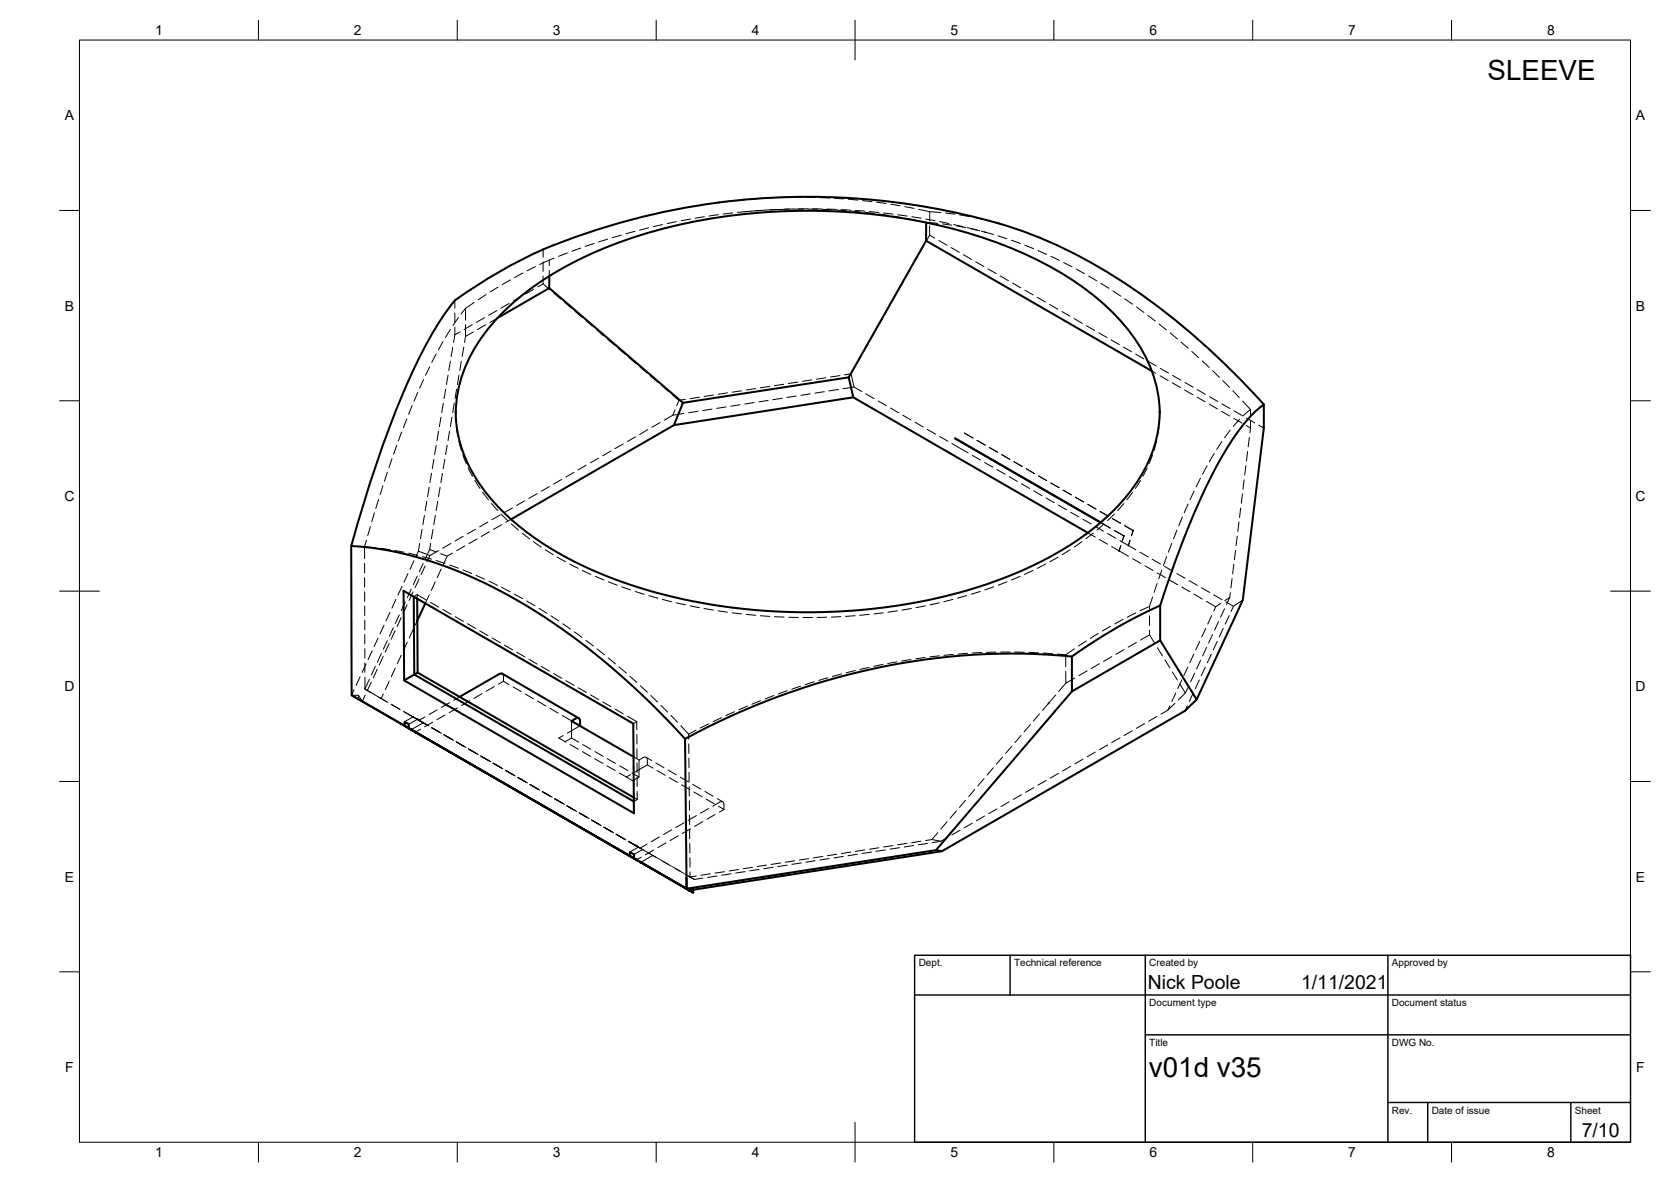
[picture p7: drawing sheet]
<svg xmlns="http://www.w3.org/2000/svg" width="420mm" height="297mm" viewBox="0 0 420 297" stroke-linecap="round" stroke-linejoin="round" font-family="sans-serif">
<defs><g id="words">
<g font-size="7">
<text x="374" y="20">SLEEVE</text>
<text x="288.9" y="270.6">v01d v35</text>
</g>
<g font-size="4.9">
<text x="288.6" y="248.5">Nick Poole</text>
<text x="327.1" y="248.6">1/11/2021</text>
<text x="397.7" y="285.8">7/10</text>
</g>
<g font-size="3.5">
<text x="39" y="8.8">1</text>
<text x="89" y="8.8">2</text>
<text x="139" y="8.8">3</text>
<text x="189" y="8.8">4</text>
<text x="239" y="8.8">5</text>
<text x="289" y="8.8">6</text>
<text x="339" y="8.8">7</text>
<text x="389" y="8.8">8</text>
<text x="16.3" y="30.2">A</text>
<text x="411.3" y="30.2">A</text>
<text x="16.3" y="78">B</text>
<text x="411.3" y="78">B</text>
<text x="16.2" y="125.9">C</text>
<text x="411.2" y="125.9">C</text>
<text x="16.2" y="173.7">D</text>
<text x="411.2" y="173.7">D</text>
<text x="16.3" y="221.6">E</text>
<text x="411.3" y="221.6">E</text>
<text x="16.4" y="269.4">F</text>
<text x="411.4" y="269.4">F</text>
<text x="39" y="290.8">1</text>
<text x="89" y="290.8">2</text>
<text x="139" y="290.8">3</text>
<text x="189" y="290.8">4</text>
<text x="239" y="290.8">5</text>
<text x="289" y="290.8">6</text>
<text x="339" y="290.8">7</text>
<text x="389" y="290.8">8</text>
</g>
<g font-size="2.5">
<text x="231" y="242.9">Dept.</text>
<text x="255" y="242.9">Technical reference</text>
<text x="289" y="242.9">Created by</text>
<text x="350" y="242.9">Approved by</text>
<text x="289" y="252.8">Document type</text>
<text x="350" y="252.8">Document status</text>
<text x="289" y="262.9">Title</text>
<text x="350" y="262.9">DWG No.</text>
<text x="350" y="279.9">Rev.</text>
<text x="360" y="279.9">Date of issue</text>
<text x="396" y="279.9">Sheet</text>
</g>
</g></defs>
<!-- layer: Visible -->
<g fill="none" stroke="#000" stroke-width=".51">
<path d="M180.8 50.9a167.8 167.8 0 0 0-48.4 13.7l-9.7 5.4-8.3 5.5M180.8 50.9a173.6 173.6 0 0 1 75.8 7 140 140 0 0 1 45.1 27.8l8.1 7.6 8 8.3M232.9 56v4.5M114.4 75.5a97.4 97.4 0 0 0-13.2 23.7 319.1 319.1 0 0 0-12.9 38M138.1 69.4v3l33.6 28.8-2.2 5.6M138.1 72.4l-13 7.5M232.9 60.5l-19.5 34.3 1.1 5.1M232.9 60.5l56.7 32.7M213.4 94.8l-41.7 6.4M114.6 103.4a34.7 34.7 0 0 0 10.2 23.5 78.4 78.4 0 0 0 30.6 19 147.2 147.2 0 0 0 82.8 3.8 96.1 96.1 0 0 0 37.5-17.5 42 42 0 0 0 15.1-22.1l.6-3.1 .2-3.6M114.6 103.7a34.6 34.6 0 0 1 9.5-22.7 75.8 75.8 0 0 1 29.7-19.4 144.1 144.1 0 0 1 72.7-6.8 112.2 112.2 0 0 1 42.8 15.4 53 53 0 0 1 19 20 31.5 31.5 0 0 1 3.3 13.5M240.2 110.2l36.6 21.1"/>
<path d="M128.5 130.5l41-23.7 45-6.9 59 34M104 150l.2 19.5-2.6 1.5-.1-22.5 57.7 33.3 .2 22.6-57.8-33.4M104.9 150.5l.1 18.5M106.9 151.6l-2 4.4M291.7 152.2a128.2 128.2 0 0 0-22.2 12.8M88.5 174.7l14.9 8.7M105 169l-.8 .5 55.2 31.9M105 169l54.4 31.4M115.6 175.1l10-5.7 .5-.2 19.4 11.3M265.2 178.7h.1M265.3 178.7h.1M269.5 173.7l22.2-12.8 9.2 14.9-2.9 2.8-61.2 35.3-62.5 9.7"/>
<path d="M291.7 160.9v-8.7a197.6 197.6 0 0 1 16.2-38.6 39 39 0 0 1 9.9-11.9v5.9l-5.3 43.2-11.6 25M101.7 182.4l1.7 1M102.8 183l57.2 33.1M103.4 183.4h.1M145.9 182.4l-.1-1.6-.4-.4-.6 .2-1.1 .6 15.6 9M145.9 182.4h-.1M172.3 185.7a170.8 170.8 0 0 1 97.2-20.7v8.7l-34.1 39.9-62.8 9.7M158.4 215.1v-1l1 .6v1l13.2 7.6M158.4 215.1l-55.6-32.1v-1l-1.1-.6v1l-13.2-7.7-.2-37.5a91.7 91.7 0 0 1 37.6 11.4 174.7 174.7 0 0 1 46.4 37.1l.3 37.6M158.4 215.1l2.7 1.6M160 216.1l-55.5-32.1 55.6 32.1M160 216.1h.1"/>
<path d="M160.1 216.1h.1M161.1 216.7l13.2 7.6-1.7-1M161.1 216.7l12.2 7.1zM235.4 213.6l1.4 .3M172.6 220.8v2.5M172.6 223.3h1.7v1"/>
</g>
<!-- layer: Hidden -->
<g fill="none" stroke="#000" stroke-width=".25">
<path d="M156.2 59.1l-2.3 .6M159.7 58.1l-2.3 .6M163.1 57.2l-2.3 .6M166.6 56.4l-2.3 .6M170.1 55.7l-2.3 .5M173.6 55l-2.3 .5M177.1 54.5l-2.3 .3M180.7 54l-2.4 .3M183.6 50.6l-2.8 .3M184.2 53.5l-2.4 .3M187.2 50.2l-2.4 .2M187.8 53.2l-2.4 .2"/>
<path d="M188.9 53.1l-1.4 .1M190.7 49.9l-2.3 .2M191.3 52.9l-2.3 .2M192.4 52.8l-2.3 .2M194.3 49.7l-2.4 .2M194.9 52.7l-2.4 .1M196 52.6l-2.4 .1M197.9 49.6l-2.4 .1M198.5 52.6h-2.4M199.6 52.5l-2.4 .1M199.6 52.5h2.4M201.4 49.6h-2.3"/>
<path d="M202.6 49.6h2.4M203.2 52.5h-2.4M203.2 52.5l2.4 .1M204.3 52.5h2.4M206.2 49.7l2.4 .1M206.8 52.6l2.4 .1M207.9 52.5l2.4 .1M209.8 49.8l2.4 .2M210.4 52.8l2.3 .1M211.5 52.7l2.4 .1M213.3 50.1l2.4 .2M213.9 53l2.4 .3"/>
<path d="M215.1 52.9l2.3 .2M216.9 50.4l2.4 .3M217.5 53.4l2.4 .2M218.6 53.2l2.4 .2M220.5 50.8l2.3 .3M221 53.8l2.4 .3M222.2 53.5l2.3 .3M224 51.3l2.3 .4M224.6 54.3l2.3 .4M225.7 54l2.4 .3M227.5 51.9l2.3 .5M228.1 54.9l2.3 .5"/>
<path d="M229.3 54.5l2.3 .3M231 52.6l2.8 .6M231.6 55.6l1.3 .3M232.8 55.1l2.3 .4M232.9 56l2.9 .1M233.7 56.8v2.3M233.7 59.1l-.7 1.4M233.7 59.1l1.3 .7M233.8 53.2l2.8 .2M233.8 53.2v2.4M236.3 55.7l2.3 .5M237 56.3l2.3 .3"/>
<path d="M237.8 53.5l2.3 .3M239.8 56.4l2.3 .5M240.5 56.8l2.3 .4M241.3 54l2.3 .4M243.3 57.2l2.3 .6M244 57.5l2.3 .5M244.8 54.6l2.3 .5M246.7 58.1l1.4 .3M247.5 58.3l2.3 .6M248.3 55.4l2.7 .7M250.9 59.3l2.3 .7M114.4 75.5v1.9"/>
<path d="M114.4 78.6v2.4M115.3 79.8l-1.4 2M117.1 77.5l-1.1 1.4M117.1 77.5v2.9M119.2 76l-2.1 1.5M121.9 79.8l-2.1 1.2M122.2 74l-2 1.3M124.9 78l-2 1.2M125.1 79.9l-1.9 1.1M125.2 72.1l-2 1.3M128 76.2l-2 1.2M128.3 70.3l-2 1.2"/>
<path d="M131.1 74.5l-2 1.2M131.5 68.6l-2.1 1.2M134.2 72.7l-2 1.2M134.6 67l-2.1 1.1M136.5 71.3l1.8 1.5M136.5 69.4v1.9M136.5 71.3l-1.2 .8M136.6 62.7v1.9M136.6 65.8l-.1 2.4M138.1 65.3l-2.4 1.2M138.1 68v1.4M139.2 73.6l1.8 1.5"/>
<path d="M139.3 64.9l-1.2 .4v1.5M141.9 75.9l1.8 1.6M142.7 63.6l-2.3 .8M144.6 78.2l1.8 1.6M146 62.3l-2.2 .8M149.4 61.2l-2.3 .7M152.8 60.1l-2.3 .7M223.6 77.1l-1.2 2M225.3 73.9l-1.1 2.1M227.1 70.8l-1.2 2.1M228.9 67.7l-1.2 2.1M230.6 64.6l-1.2 2.1"/>
<path d="M232.4 61.5l-1.2 2.1M236.1 60.4l2 1.2M239.1 62.2l2.1 1.2M242.2 64l2.1 1.2M245.3 65.8l2.1 1.2M248.4 67.6l2.1 1.2M251.5 69.3l2.1 1.3M254.3 60.4l2.3 .8M254.6 71.1l2.1 1.2M257.7 61.6l2.2 .9M257.7 72.9l2.1 1.2M260.8 74.7l2.1 1.2"/>
<path d="M261 63l2.2 .9M263.9 76.5l2.1 1.2M264.2 64.4l2.2 1.1M267 78.3l2 1.2M267.4 66l2.2 1.1M270.6 67.6l2.1 1.2M273.7 69.4l2.1 1.2M276.8 71.2l2 1.3M279.8 73.1l2 1.3M282.8 75.1l2 1.3M285.7 77.1l2 1.4M288.6 79.3l1.9 1.4"/>
<path d="M105 98.6l-.9 2.2M106.5 95.4l-1 2.2M108 92.2l-1 2.1M109.7 89l-1.1 2.1M111.4 85.9l-1.2 2M112.1 97.8l-.4 2.4M112.6 94.3l-.4 2.3M113.2 82.8l-1.2 2M113.2 90.8l-.4 2.3M113.8 87.3l-.4 2.3M114.4 82.2v1.9M114.4 84.1l-.4 2"/>
<path d="M114.8 97.8l-.4 2.4M115.4 94.3l-.4 2.3M115.7 83.4l-1.3 .7M116 90.8l-.4 2.3M116.6 87.2l-.4 2.4M117.1 81.6v2.9M117.1 84.5l-.3 1.6M118.7 81.6l-2 1.2M119 83.4l-1.9 1.1M122.1 81.6l-2 1.2M147.3 80.5l1.8 1.6M150 82.9l1.8 1.5"/>
<path d="M152.7 85.2l1.8 1.5M155.4 87.5l1.8 1.6M158.1 89.9l1.9 1.5M160.9 92.2l1.8 1.5M163.6 94.5l1.8 1.6M166.3 96.8l1.8 1.6M169 99.2l1.7 1.4M175.9 99.8l-2.4 .4M179.4 99.3l-2.4 .3M182.9 98.7l-2.3 .4M186.5 98.2l-2.4 .4M190 97.6l-2.4 .4"/>
<path d="M193.5 97.1l-2.3 .4M197.1 96.6l-2.4 .3M200.2 99.5l-2.4 .4M200.6 96l-2.4 .4M203.7 99l-2.3 .3M204.1 95.5l-2.3 .3M207.3 98.4l-2.4 .4M207.6 94.9l-2.3 .4M210.8 97.9l-2.4 .3M211.2 94.4l-2.4 .3M212 97.7l2.7-.4 2 1.1M214 94l-1.7 .2"/>
<path d="M214 94l.7 3.3M214.8 92.6l-.8 1.4M216.5 89.5l-1.2 2.1M217.7 99l2.1 1.2M218.3 86.4l-1.2 2M220 83.3l-1.1 2M221.8 80.2l-1.2 2M270.1 80.1l2 1.2M273.2 81.9l2 1.1M276.3 83.6l2 1.2M279.4 85.4l2 1.2M282.5 87.2l2 1.2"/>
<path d="M285.6 89l2 1.2M288.6 90.8l2.1 1.2M289.6 93.2l1 .6M291.4 81.4l1.9 1.5M291.7 94.4l2 1.2M291.7 92.6l2.1 1.2M294.2 83.7l1.9 1.5M294.8 96.2l2 1.2M294.8 94.3l2.1 1.2M296.9 86l1.9 1.5M297.9 98l2 1.2M297.9 96.1l2.1 1.2"/>
<path d="M299.7 88.3l1.7 1.6M301 99.8l2 1.2M301 97.9l2.1 1.2M302.3 90.7l1.7 1.6M304.1 99.7l2.1 1.2M304.9 93.2l1.7 1.6M307.4 95.7l1.7 1.6M310 98.2l1.6 1.7M97.4 118.7l-.8 2.2M98.6 115.3l-.8 2.2M99.8 111.9l-.8 2.3M101 108.6l-.8 2.2"/>
<path d="M102.3 105.2l-.9 2.3M103.6 101.9l-.9 2.2M108.5 118.9l-.4 2.4M109.1 115.4l-.4 2.4M109.7 111.9l-.4 2.4M110.3 108.4l-.4 2.3M110.9 104.9l-.4 2.3M111.3 118.9l-.5 2.4M111.5 101.3l-.4 2.4M111.8 115.4l-.4 2.4M112.4 111.9l-.4 2.3M113 108.4l-.4 2.3"/>
<path d="M113.6 104.8l-.4 2.4M114.2 101.3l-.4 2.4M114.6 103.7l.1 2.5M114.6 103.4v.7M114.8 107.3l.3 2.4M115.4 110.9l.6 2.3M116.4 114.3l.8 2.2M117.7 117.6l1.1 2.1M144.3 118.7l-2 1.2M147.4 116.9l-2 1.2M150.5 115.1l-2.1 1.2M153.6 113.3l-2.1 1.2"/>
<path d="M156.7 111.6l-2.1 1.1M159.8 109.8l-2.1 1.2M162.9 108l-2.1 1.2M166 106.2l-2.1 1.2M169.7 103l-.5 1.3M170.7 100.6l-.5 1.3M172 103.9l-2.8 .4-2.2 1.3M172.3 100.4l-1.6 .2M175.5 103.4l-2.4 .3M179 102.8l-2.3 .4M182.6 102.3l-2.4 .3M186.1 101.7l-2.4 .4"/>
<path d="M189.6 101.2l-2.3 .3M193.1 100.6l-2.3 .4M196.7 100.1l-2.4 .3M220.8 100.8l2.1 1.1M223.9 102.5l2.1 1.2M227 104.3l2 1.2M230.1 106.1l2 1.2M233.2 107.9l2 1.2M236.3 109.7l2 1.2M239.4 111.5l4 2.3M242.5 108.8l2.1 1.3M244.5 114.4l2 1.2"/>
<path d="M245.7 110.7l2 1.2M247.5 116.2l2.1 1.2M248.8 112.4l2 1.3M250.7 118l2 1.2M251.9 114.2l2 1.2M253.7 119.8l2.1 1.2M255 116l2 1.2M258 117.8l2.1 1.2M261.1 119.6l2.1 1.2M288.4 117.6l-1.1 2.1M289.8 114.3l-.9 2.2M290.8 110.9l-.6 2.3"/>
<path d="M291.4 107.3l-.4 2.4M291.6 103.7l-.1 2.5M291.6 103.4v.7M303.5 117.1l-1.1 2.1M304.1 101.6l2 1.2M305.3 114l-1.2 2M307.1 103.4l2.1 1.1M307.2 101.5l2.1 1.2M307.2 111l-1.3 2M309.3 108.1l-1.4 1.9M310.2 105.1l2.1 1.2M310.3 103.3l2.1 1.2"/>
<path d="M311.7 105.4l-1.6 1.8M312.4 100.8l2 2.1v1.7M313.3 117l-.3 2.4M313.3 106.9l1.1 .7M313.4 105.1l2.1 1.1M313.7 113.5l-.3 2.4M314.1 109.9l-.3 2.4M314.4 102.9l-1.9 1.6M314.4 107.6l-.1 1.2M314.4 105.8v1.8M316.5 106.8l1.3 .8M91.7 137.4l2.8 .3"/>
<path d="M91.7 137.4v3M92.1 135.7l-.4 1.7M93.1 132.3l-.6 2.3M94.1 128.9l-.6 2.3M95.2 125.5l-.7 2.2M95.7 137.8l2.4 .3M96.3 122.1l-.7 2.2M99.3 138.4l2.3 .4M102.7 139l2.4 .6M105.5 136.6l-.3 1.9M106.1 133l-.4 2.4M106.2 139.9l2.3 .6"/>
<path d="M106.7 129.5l-.4 2.4M107.3 126l-.4 2.3M107.9 122.5l-.4 2.3M108 138.1l1.7 .6M108 138.1l-1.1 2.4M108.1 139.6l-2.9-1.1-.6 1.3M108.3 136.6l-.3 1.5M108.9 133l-.4 2.4M109.5 129.5l-.4 2.4M110.1 126l-.4 2.3M110.3 138.4l-2.2 1.2-.7 1.6M110.7 122.5l-.4 2.3"/>
<path d="M110.8 139.1l1.6 .6M113.4 136.6l-2.1 1.2M113.8 139l-1.4 .7-1 2.2M116.5 134.8l-2.1 1.2M116.9 137.2l-2.1 1.2M119.4 120.7l1.3 2.1M119.6 133l-2.1 1.2M120 135.4l-2.1 1.2M121.4 123.7l1.4 1.9M122.7 131.2l-2.1 1.2M123 133.6l-2 1.2M123.6 126.5l1.6 1.8"/>
<path d="M125.8 129.4l-2.1 1.2M126 129.2l1.7 1.6M126.2 131.9l-2.1 1.1M128.5 130.5l-1.3 .8M128.6 131.7l1.8 1.5M128.9 127.6l-2.1 1.2M131.3 134l1.9 1.4M132 125.8l-2.1 1.2M134.1 136.1l2 1.4M135 124.1l-2 1.2M137.1 138.1l2 1.3M138.1 122.3l-2 1.2"/>
<path d="M141.2 120.5l-2 1.2M256.8 121.6l2.1 1.2M259.9 123.3l2.1 1.3M263 125.1l2.1 1.2M264.2 121.4l2.1 1.2M266.1 126.9l2.1 1.2M267.3 123.2l2.1 1.2M269.1 138.1l-2 1.3M269.2 128.7l2.1 1.2M270.4 125l2.1 1.1M272 136.1l-1.9 1.4M272.3 130.5l2.1 1.2"/>
<path d="M273.5 133.9l1.9 1.1M273.5 126.7l2.1 1.2M274.9 133.9l-1.9 1.5M275.4 132.3l2.1 1.2M276.4 135.6l2.1 1.2M276.6 128.5l2.1 1.2M276.8 131.3l2.3 1.4M277.6 131.6l-1.8 1.6M278.5 134.1l2 1.2M279.5 137.4l1.9 1M279.7 130.3l2 1.2M280.2 129.2l-1.7 1.6"/>
<path d="M280.2 133.3l2.4 1.4-.4 1.3M281.4 138.4l2.3 1.4M281.6 135.9l2.1 1.2M281.8 137.1l-.4 1.3M282.6 126.5l-1.6 1.8M282.8 132.1l2.1 1.2-.4 1.3 .4-1.3-2.1-1.2M283.7 137.1l1.9 1.1M284.1 135.8l-.4 1.3M284.8 123.7l-1.5 1.9M286.6 138.8l2.1 1.2M286.8 120.7l-1.3 2.1M293.3 139.9l-.8 2.2"/>
<path d="M294.6 136.6l-.8 2.2M295.9 133.2l-.8 2.2M297.3 129.9l-.9 2.2M298.7 126.7l-.9 2.1M300.2 123.4l-1 2.2M301.8 120.2l-1 2.2M310.7 138.3l-.3 2.4M311.1 134.8l-.3 2.3M311.5 131.2l-.3 2.4M312 127.7l-.3 2.3M312.4 124.1l-.3 2.4M312.8 120.6l-.3 2.3"/>
<path d="M91.7 141.6v2.4M91.7 145.2v2.3M91.7 148.7v2.4M91.7 152.3v2.4M91.7 155.9v2.3M91.7 159.5v2.3M96.6 157.1l-1.1 2.2M98.1 153.9l-1.1 2.1M98.9 157.8l-1 2.1M99.4 158.5l-1 2.1M99.6 150.6l-1 2.2M100.4 154.5l-1 2.2"/>
<path d="M100.9 155.2l-1 2.2M101.1 147.4l-1 2.1M101.5 148.5l2.5 1.5M101.9 151.3l-1 2.1M102.4 152l-1 2.2M102.6 144.2l-1 2.1M103.4 148l-1 2.2M103.9 148.7l-1 2.2M103.9 158.2l-1 2.1M104 149.9l2.4 1.4M104.1 140.9l-1 2.2M104.9 149.4l-.9 .5"/>
<path d="M104.9 149.4l2.3 1.4M104.9 149.4v1.1M104.9 144.8l-1 2.2M104.9 156l-.5 1.1M105.4 145.5l-1 2.2M106.4 141.6l-1 2.1M106.9 142.3l-1 2.1M107.4 151.9l2.1 1.2M107.9 149.5l-1 2.1M108.3 151.4l2 1.2M109.4 146.2l-1 2.2M109.6 140.9l2.3 .7"/>
<path d="M110.5 153.7l2.1 1.2M110.9 143l-1 2.1M111.4 153.2l2 1.2M113.1 142l2.2 .8M113.6 155.5l2.1 1.2M114.4 155l2.1 1.2M116.4 143.2l2.2 .9M116.7 157.3l2.1 1.1M117.5 156.7l2.1 1.2M119.7 144.6l2.2 .9M119.8 159l2.1 1.2M120.6 158.5l2.1 1.2"/>
<path d="M123 146.1l2.1 1M126.2 147.6l2.1 1.1M129.3 149.3l2.1 1.1M132.4 151l2.1 1.2M135.5 152.9l2 1.2M138.5 154.8l2 1.3M140.1 140l2.1 1.2M141.5 156.7l2 1.4M143.3 141.7l2.1 1.1M144.4 158.8l1.9 1.4M146.4 143.3l2.2 1.1M149.7 144.8l2.2 1"/>
<path d="M153 146.2l2.2 .9M156.3 147.5l2.3 .8M159.7 148.6l2.3 .7M163.1 149.7l2.3 .6M166.6 150.6l2.3 .6M170 151.5l2.4 .5M173.5 152.3l2.4 .4M177 152.9l2.4 .4M180.6 153.5l2.3 .3M184.1 154l2.4 .3M187.6 154.4l2.4 .2M191.2 154.7l2.4 .2"/>
<path d="M194.8 155l2.3 .1M198.3 155.1l2.4 .1M201.9 155.2h2.4M207.9 155.1l-2.4 .1M211.4 155l-2.4 .1M215 154.7l-2.4 .2M218.5 154.4l-2.3 .2M222.1 154l-2.4 .3M225.6 153.5l-2.3 .3M229.2 152.9l-2.4 .4M232.7 152.3l-2.4 .4M236.2 151.5l-2.4 .5"/>
<path d="M239.6 150.6l-2.3 .6M243.1 149.7l-2.3 .6M246.5 148.6l-2.3 .7M249.9 147.5l-2.3 .8M253.2 146.2l-2.2 .9M256.5 144.8l-2.2 1M259.7 143.3l-2.1 1.1M262.9 141.7l-2.1 1.1M266 140l-2 1.2M276.2 159.2l-2 1.3M279.3 157.4l-2.1 1.2M282.4 155.7l-2.1 1.1"/>
<path d="M284.8 140.4l2.1 1.2M285.6 154l-2.2 1.1M287.9 142.2l2 1.2M289 158.4v1.1l1.4 2.3M289 152.4l-2.4 1.1M289 154.8v2.3M289 159.5l-2.2 1.4M289.7 140.6l2.1 1.1M289.8 150l-.8 2.4v1.2M291 146.6l-.8 2.3M291 144l2 1.1M292.1 143.2l-.8 2.3"/>
<path d="M292.8 142.3l2.1 1.2M294.1 145.8l2 1.1M295.9 144.1l2.1 1.2M297.2 147.5l2 1.2M299 145.9l2.1 1.2M300.2 149.3l2.1 1.2M302.1 147.7l2.1 1.2M303.2 157.9l-1 2.2M303.3 151.1l2.4 1.4-.5 1.1M304.7 154.7l-1 2.1M304.9 159.5l-1 2.1M305.2 149.5l2.1 1.2"/>
<path d="M306.4 156.2l-1 2.2M307 151.6l-1.3 .9M307.6 157.9l-1 2.2M307.9 153l-1 2.1M308.3 151.3l1.9 1-.6 1.3M309.1 154.7l-1 2.2M309.2 150.1l-1.2 .9M309.2 150.1l-.8 1.8M309.4 148.9l-.2 1.2M309.8 145.4l-.3 2.4M310.2 141.8l-.3 2.4M312.5 150.8l-2.3 1.5"/>
<path d="M89 173.3l-.6 1.4M90.1 174.7l1 1.6M90.1 174.7v1M90.1 174.7h-1.6M90.6 170.1l-1.1 2.1M91.7 163v2.4M91.7 166.6v2.4M91.8 173.1v.1M91.8 170.2v2.9M91.8 173.2l2.4 1.4M91.8 173.2l1.5 .9M91.8 174.7l-.7 1.6 1.5 .8"/>
<path d="M92.1 166.8l-1.1 2.2M92.9 170.7l-1.1 2.4M93.3 171.4l-1 2.2M93.6 163.6l-1.1 2.2M93.6 177.7l2.1 1.2M94.3 174.7l1.5 .8M94.4 167.5l-1 2.1M94.8 168.2l-.9 2.2M95.1 160.4l-1.1 2.1M95.2 175.2l2.1 1.2M95.9 164.2l-1 2.2M96.4 165l-1 2.1"/>
<path d="M96.4 174.4l-.6 1.1 1.7 1M96.7 179.5l2.1 1.2M97.4 161l-1 2.2M97.9 161.7l-1 2.2M97.9 171.2l-1 2.1M98.3 177l2.3 1.3M99.4 167.9l-1 2.2M100.9 164.7l-1 2.1M101.4 178.8l2.4 1.4-2.1 1.2M101.6 178.9l2.1 1.2M102.4 161.4l-1 2.2M109.9 178.4l-2 1.2"/>
<path d="M111.9 179.7l-2 1.2M113.1 176.6l-2.1 1.2M115 177.9l-2.1 1.2M115.6 175.1l-1.5 .9M118.1 176.1l-2.1 1.2M121.2 174.3l-2.1 1.2M122.9 160.8l2 1.2M123.7 160.3l2.1 1.2M124.3 172.5l-2.1 1.2M126 162.6l2 1.2M126.3 169.3l.3 .5v1.4M126.6 171.2l-1.3 .7"/>
<path d="M126.6 171.2l1.4 .8M126.8 162.1l2.1 1.2M129 172.6l2.1 1.2M129.1 164.4l2 1.2M129.9 163.9l2.1 1.2M132.1 174.4l2.1 1.2M132.2 166.2l2 1.2M133 165.7l2.1 1.2M135.2 176.2l2 1.2M135.3 168l2 1.2M136.1 167.5l2.1 1.2M138.3 178l2 1.2"/>
<path d="M138.3 169.8l2.1 1.1M139.2 169.3l2.1 1.2M141.4 179.8l2 1.2M141.4 171.5l2.1 1.2M142.3 171.1l2.1 1.1M144.5 173.3l2.1 1.2M145.4 172.8l2 1.2M147.3 160.9l1.9 1.5M147.6 175.1l2.1 1.2M148.5 174.6l2 1.2M150.1 163.1l1.9 1.5M150.7 176.9l2.1 1.2"/>
<path d="M151.6 176.4l2 1.2M152.9 165.3l1.9 1.5M153.8 178.7l2.1 1.2M154.7 178.2l2 1.2M155.7 167.6l1.8 1.6M157.8 180l2.3 1.3M158.4 170l1.7 1.5M161 172.3l1.8 1.7M163.6 174.8l1.7 1.6M166.2 177.3l1.7 1.7M168.7 179.8l1.7 1.7M184.7 178.9l-2.2 .9"/>
<path d="M187.9 177.4l-2.1 1M191.3 176.1l-2.3 .9M194.6 174.8l-2.2 .8M198 173.6l-2.3 .8M201.3 172.4l-2.2 .8M204.7 171.3l-2.2 .7M208.2 170.3l-2.3 .7M211.6 169.4l-2.3 .6M215.1 168.5l-2.4 .6M218.5 167.7l-2.3 .5M222 167l-2.3 .5M225.6 166.3l-2.4 .4"/>
<path d="M229.1 165.7l-2.4 .4M232.6 165.2l-2.3 .4M236.2 164.8l-2.4 .3M239.7 164.5l-2.4 .2M243.3 164.2l-2.4 .2M246.8 164l-2.3 .1M250.4 163.9h-2.4M251.6 163.9h2.4M255.2 163.9h2.4M258.7 163.9l2.4 .1M261.4 179.4l-1.6 1.8M262.3 164.1l2.4 .2"/>
<path d="M263.7 176.7h.1M265.4 174.7l-3.3 3.8M265.9 164.4l2.1 .2M268 164.6v2.9M268 168.7v3M268 171.7l-1.8 2.1M270.2 163.1l-2.2 1.5M270.3 170.4l-2.3 1.3M273.1 161.1l-2 1.3M273.3 168.6l-2 1.2M276.4 166.8l-2 1.2M279.5 165l-2 1.2"/>
<path d="M282.6 163.2l-2 1.2M285.7 161.4l-2 1.2M291 162.8l1.3 2M292.9 165.8l1.3 2.1M294.2 177.4l-.6 1.1-1.7 1M294.8 168.9l1.2 2M295.4 176.7l-1.8 1.8M295.7 174.1l-1.1 2.2M296.7 171.9l1.3 2.3 .9-1.8M297.2 170.9l-1.1 2.1M298 174.2l-1.7 1.7M298.5 177.4l-.5 1.2"/>
<path d="M298.7 167.6l-1 2.2M300 174.1l-1 2.2M300.2 164.4l-1 2.1M300.4 169.2l-1 2.1M301.6 170.9l-1.1 2.1M301.7 161.1l-1 2.2M301.9 165.9l-1 2.2M303.1 167.6l-1.1 2.2M303.4 162.7l-1 2.2M304.6 164.4l-1 2.2M306.1 161.2l-1 2.1M99.8 181.3l1.5 .8"/>
<path d="M104.7 180.7l1.7 .9-3 1.8M104.9 180.8h.1M104.9 180.7l.5 .4-.5-.4M104.9 180.8l-1.1-.6 2.6 1.4M104.9 180.8l-2.1 1.2M104.9 180.8l.4 .2M104.9 180.7l.6 .3M105.3 181l2.6 1.5M105.4 181l.1 .1M105.4 181.1h.1M105.5 181.1l2 1.2M105.7 183.2l-1.2 .8"/>
<path d="M106.8 180.2l-1.5 .8M108.5 182.8l2.1 1.3M108.8 181.5l-2 1.2M108.9 183.1l2.1 1.2M111.6 184.6l2 1.2M111.7 184.7l2.4 1.4M114.7 186.4l2.5 1.4M114.7 186.4l2.1 1.2M117.8 188.2l2 1.2M117.8 188.2l2.5 1.4M120.8 190l2.6 1.4M120.9 190l2.1 1.2"/>
<path d="M123.9 191.8l2.1 1.1M124 191.8l2.1 1.2M124.4 192l2 1.2M127 193.5l2.1 1.2M127.1 193.6l2.4 1.4M130.1 195.3l2.5 1.5M130.2 195.4l2.1 1.2M133.2 197.1l2.5 1.5M136.3 198.9l2.1 1.2M136.4 199l2.1 1.1M136.8 199.2l2 1.1M141.6 184.9l-1.1 .6 1.8 1"/>
<path d="M142.1 186.4l1.6-.9 1.8 1M143.3 187.1l2.1 1.2M143.7 181.2v4.3M144.5 181.6l1.3 .8-3.2 1.9M146.4 188.9l2.1 1.2M146.5 187.1l2.1 1.2M149.5 190.7l2.1 1.2M149.6 188.9l2.1 1.2M152.6 192.5l2.1 1.1M152.7 190.7l2.1 1.2M155.7 194.3l1.8 1M155.8 192.5l2.1 1.1"/>
<path d="M156.9 180.5l2.3 1.3M158.6 194.7l-1.1 .6M158.9 194.3l1.8 1-1.6 .9-1.6-.9M159.3 185.1v2.4M159.3 188.6v2.4M159.3 190.2l1.4 .8M159.3 192.2v2.4M159.3 195.8l.1 2.4M159.4 199.4v5M159.6 194.1l1.1-.7v1.9M160.1 181.3l-.8 .5v2.1M160.1 181.3v2.1"/>
<path d="M160.1 184.6v2.4M160.1 188.2l.1 2.3M160.2 191.7v2.4M160.2 195.3v2.4M160.2 198.9v2l-.8-.5M160.7 191l1-.6a.65 .65 0 0 1 .8-.1 .65 .65 0 0 1 .3 .7v1.2l-2.1 1.2zM162.5 190.3l1.4 .8M162.8 192.2l1.4 .8M164.9 191.7l2 1.2M165.2 193.6l2.1 1.2M168 193.5l2 1.2M168.3 195.4l2 1.2"/>
<path d="M171.1 195.3l2 1.2M171.2 182.4l1.9 2.1M171.4 197.2l2 1.2M173.1 184.5l.1 1.3M173.2 187v2.3M173.2 190.5v2.4M173.2 194.1l.1 2.4M173.3 197.7v2.4M174.2 197.1l2 1.2M174.5 199l2 1.2M175 183.5l-1.9 1M177.2 198.9l2.1 1.2"/>
<path d="M178.2 181.9l-2.1 1.1M181.4 180.3l-2.1 1.1M245.1 198.4l-1.5 1.8M247.4 195.7l-1.5 1.8M249.7 193l-1.5 1.8M252.1 190.3l-1.6 1.8M254.4 187.5l-1.5 1.8M256.7 184.8l-1.5 1.8M256.8 199.7l-2 1.2M259.1 182.1l-1.6 1.8M259.9 197.9l-2 1.2M263 196.1l-2 1.2"/>
<path d="M266.1 194.4l-2 1.1M269.2 192.6l-2 1.2M272.3 190.8l-2 1.2M275.4 189l-2.1 1.2M278.5 187.2l-2.1 1.2M281.6 185.4l-2.1 1.2M284.7 183.6l-2.1 1.2M287.8 181.8l-2.1 1.2M290.9 180.1l-2.1 1.2M139.4 200.7l2.1 1.2M139.5 200.7l2.4 1.4M142.5 202.5l2.1 1.2"/>
<path d="M142.6 202.5l2.4 1.4M145.6 204.3l2.1 1.2M145.7 204.3l2.4 1.4M148.7 206l2 1.2M148.8 206.1l2 1.2M149.1 206.3l2.1 1.2M151.8 207.8l2.5 1.5M154.9 209.6l2.5 1.5M155 209.7l2 1.2M158 211.4l3.9 2.2M158.1 211.5l2 1.1M158.4 211.7l2.6 1.4"/>
<path d="M159.4 214.7l2.2-1.2 2.5 1.5-3 1.7M160.2 200.9l-.8 .5M161.2 215.4l-1.1 .7M161.6 213.5l-1.1-.6-2.1 1.2M162.7 212.1l-1.7 1-.5-.2M162.9 214.2l2.1 1.2M164.1 215l1.7 .9M164.4 213.6l-2.1 1.2M165.8 210.3l-2.1 1.2M166 216l2.8 1.7M167.4 211.8l-2 1.2M168.9 208.5l-2.1 1.2"/>
<path d="M169.1 217.8l2 1.2M169.9 218.3l2 1.2M170.5 210l-2 1.2M172 206.8l-2.1 1.1M173.3 201.2l.1 2.4M173.4 204.8v2.4M173.4 208.4v2.4M173.4 212l.1 2.3M173.5 215.5v2.4M173.5 219.1v1.3l-1.3-.8M173.6 208.3l-2 1.2M175.1 205l-2.1 1.2"/>
<path d="M176.7 206.5l-2 1.2M177.5 200.8l2.1 1.2M178.2 203.2l-2.1 1.2M178.6 219.6l-2.3 .4M179.2 202.6l1.8-1a.65 .65 0 0 1 .7-.1 .65 .65 0 0 1 .3 .7v1.2M179.8 204.7l-2 1.2M180.3 200.7l1.4 .8M180.6 202.6l1.4 .8M182 203.4l-1.2 .7M182.2 219.1l-2.4 .3M183.8 219.6l-2.3 .3M185.7 218.5l-2.4 .4"/>
<path d="M187.3 219l-2.3 .4M189.2 218l-2.3 .3M190.9 218.5l-2.4 .3M192.7 217.4l-2.3 .4M194.4 217.9l-2.4 .4M196.3 216.9l-2.4 .3M197.9 217.4l-2.3 .4M199.8 216.3l-2.4 .4M201.5 216.9l-2.4 .3M203.3 215.8l-2.3 .3M205 216.3l-2.4 .4M206.9 215.2l-2.4 .4"/>
<path d="M208.5 215.8l-2.3 .3M210.4 214.7l-2.4 .3M212 215.2l-2.3 .4M213.9 214.1l-2.3 .4M215.6 214.7l-2.4 .3M217.4 213.6l-2.3 .4M219.1 214.1l-2.4 .4M221 213l-2.4 .4M222.6 213.6l-2.3 .3M224.5 212.5l-2.3 .4M226.2 213l-2.4 .4M228 211.9l-2.3 .4"/>
<path d="M229.7 212.5l-2.3 .4M231.6 211.4l-2.4 .4M233.2 211.9l-2.3 .4M234.3 211l-1.6 .2M234.3 211l2.3 .4M235.8 209.2l-1.5 1.8M238.1 206.5l-1.5 1.8M238.3 210.4l-1.7 1-2.2 .4M240.5 203.8l-1.6 1.8M241.4 208.6l-2.1 1.2M242.8 201.1l-1.6 1.8M244.5 206.9l-2.1 1.2"/>
<path d="M247.6 205.1l-2.1 1.2M250.7 203.3l-2.1 1.2M253.7 201.5l-2 1.2M173 220.1l1.6 .9 2.1-.3M174.3 223.6l-1 .2M174.3 223.3l-1 .4M175.1 220.1l-1.6 .3 1.1 .6M180.3 220.1l-2.4 .4"/>
</g>
<!-- layer: Visible -->
<g fill="#000" stroke="#000" stroke-width=".25">
<circle cx="103.4" cy="183.4" r=".24"/>
<circle cx="104.5" cy="184" r=".24"/>
<circle cx="160" cy="216.1" r=".24"/>
<circle cx="161.1" cy="216.7" r=".24"/>
<circle cx="172.6" cy="223.3" r=".24"/>
<circle cx="173.3" cy="223.7" r=".24"/>
<circle cx="173.3" cy="223.8" r=".24"/>
</g>
<!-- layer: Hidden -->
<g fill="#000" stroke="#000" stroke-width=".25">
<circle cx="281.4" cy="138.4" r=".11"/>
<circle cx="282.6" cy="134.7" r=".11"/>
<circle cx="283.7" cy="137.1" r=".11"/>
<circle cx="284.9" cy="133.3" r=".11"/>
<circle cx="263.7" cy="176.7" r=".11"/>
<circle cx="103.8" cy="180.2" r=".11"/>
<circle cx="104.9" cy="180.8" r=".11"/>
<circle cx="105.5" cy="181.1" r=".11"/>
<circle cx="160" cy="212.6" r=".11"/>
<circle cx="160" cy="212.5" r=".11"/>
<circle cx="173.5" cy="220.4" r=".11"/>
</g>
<!-- layer: Border -->
<g fill="none" stroke="#000" stroke-width=".25">
<path d="M20 10.1h390v276.9h-390zM65 5.1v5M115 5.1v5M165 5.1v5M215 5.1v10M265 5.1v5M315 5.1v5M365 5.1v5M15 52.9h5M410 52.9h5M15 100.7h5M410 100.7h5"/>
<path d="M15 148.6h10M405 148.6h10M15 196.4h5M410 196.4h5M15 244.2h5M410 244.2h5M65 287v5M115 287v5M165 287v5M215 282.1v9.9M265 287v5M315 287v5"/>
<path d="M365 287v5"/>
</g>
<!-- layer: TitleBlock -->
<path d="M230 240.1h180v46.9h-180zM230 250h180M254 240.1v9.9M288 240.1v46.9M349 240.1v46.9M288 260.1h122M349 277.1h61M359 277.1v9.9M395 277.1v9.9" fill="none" stroke="#000" stroke-width=".36"/>
<use href="#words"/>
</svg>
